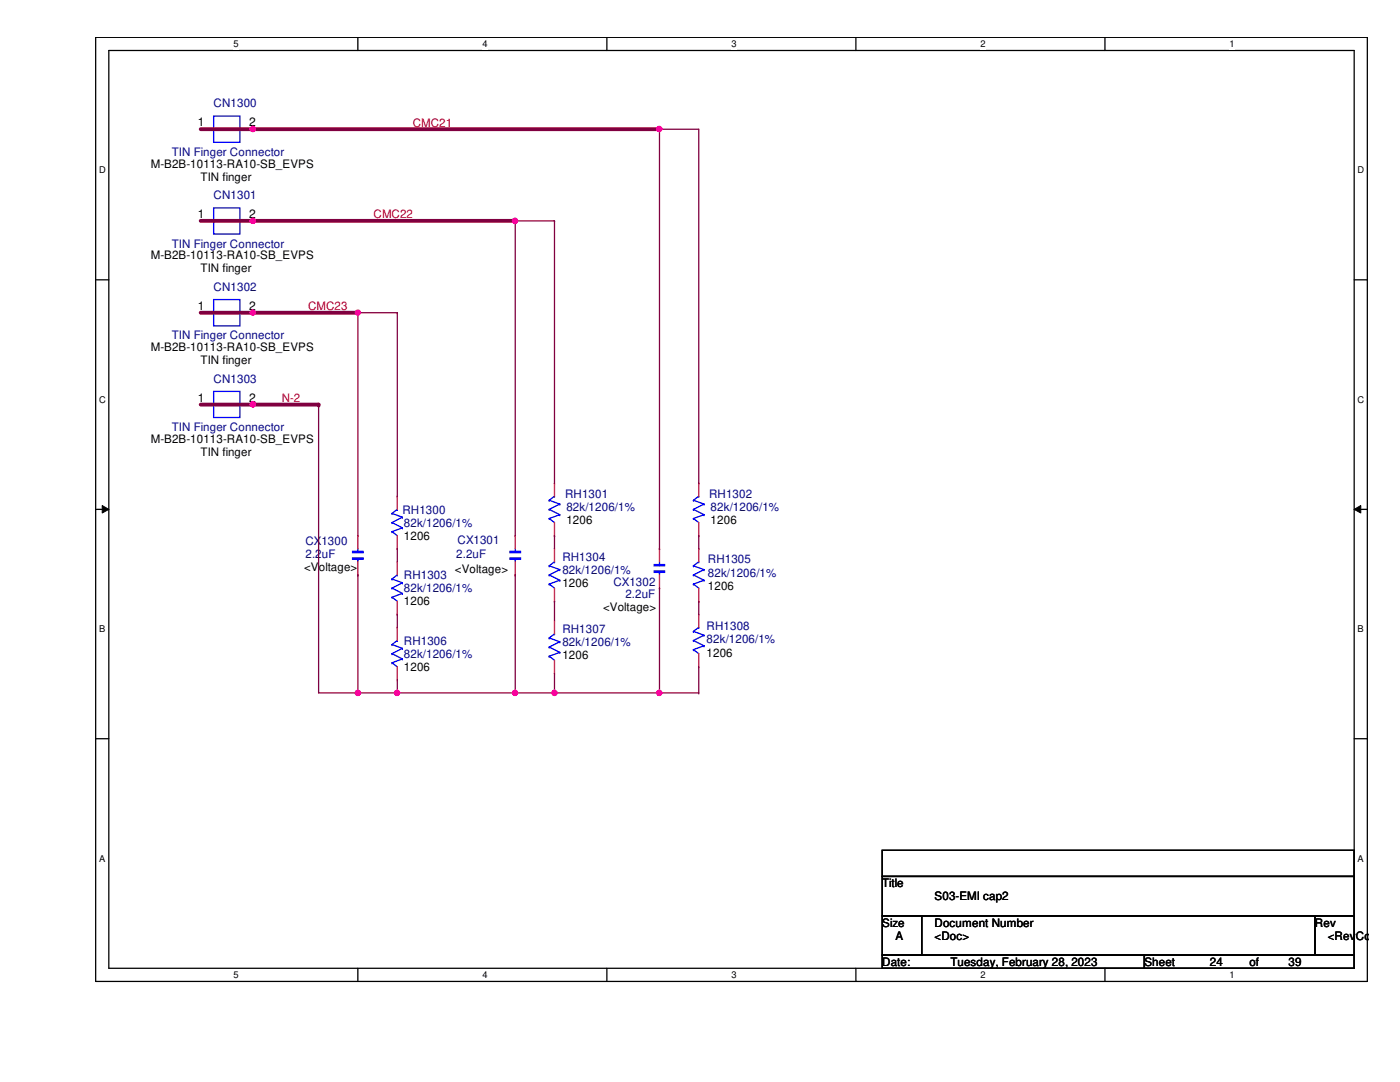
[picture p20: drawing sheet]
<svg xmlns="http://www.w3.org/2000/svg" width="279mm" height="216mm" viewBox="0 0 279 216" stroke-linecap="round" stroke-linejoin="round" font-family="sans-serif">
<defs><g id="words">
<g font-size="2.4">
<text x="39.5" y="25.2">1</text>
<text x="49.7" y="25.2">2</text>
<text x="39.5" y="43.5">1</text>
<text x="49.7" y="43.5">2</text>
<text x="39.5" y="61.8">1</text>
<text x="49.7" y="61.8">2</text>
<text x="39.5" y="80.2">1</text>
<text x="49.7" y="80.2">2</text>
</g>
<g font-size="2.3" fill="#000080">
<text x="42.6" y="21.4">CN1300</text>
<text x="34.3" y="31.1">TIN Finger Connector</text>
<text x="42.6" y="39.7">CN1301</text>
<text x="34.3" y="49.4">TIN Finger Connector</text>
<text x="42.6" y="58">CN1302</text>
<text x="34.3" y="67.7">TIN Finger Connector</text>
<text x="42.6" y="76.3">CN1303</text>
<text x="34.3" y="86">TIN Finger Connector</text>
<text x="112.8" y="99.4">RH1301</text>
<text x="113" y="102">82k/1206/1%</text>
<text x="141.5" y="99.4">RH1302</text>
<text x="141.8" y="102">82k/1206/1%</text>
<text x="80.3" y="102.5">RH1300</text>
<text x="80.6" y="105.1">82k/1206/1%</text>
<text x="61" y="108.8">CX1300</text>
<text x="61" y="111.4">2.2uF</text>
<text x="91.1" y="111.4">2.2uF</text>
<text x="91.3" y="108.5">CX1301</text>
<text x="112.2" y="111.9">RH1304</text>
<text x="141.3" y="112.4">RH1305</text>
<text x="80.6" y="115.6">RH1303</text>
<text x="80.6" y="118.2">82k/1206/1%</text>
<text x="112.2" y="114.5">82k/1206/1%</text>
<text x="122.4" y="116.9">CX1302</text>
<text x="124.8" y="119.3">2.2uF</text>
<text x="141.3" y="115.1">82k/1206/1%</text>
<text x="141" y="125.8">RH1308</text>
<text x="80.6" y="128.7">RH1306</text>
<text x="80.6" y="131.3">82k/1206/1%</text>
<text x="112.2" y="126.3">RH1307</text>
<text x="112.2" y="128.9">82k/1206/1%</text>
<text x="141" y="128.4">82k/1206/1%</text>
</g>
<g font-size="2.3" fill="#f00">
<text x="82.4" y="25.3">CMC21</text>
<text x="74.5" y="43.6">CMC22</text>
<text x="61.5" y="61.9">CMC23</text>
<text x="56.2" y="80.2">N-2</text>
</g>
<g font-size="2.3">
<text x="30.1" y="33.4">M-B2B-10113-RA10-SB_EVPS</text>
<text x="40" y="36">TIN finger</text>
<text x="30.1" y="51.7">M-B2B-10113-RA10-SB_EVPS</text>
<text x="40" y="54.4">TIN finger</text>
<text x="30.1" y="70.1">M-B2B-10113-RA10-SB_EVPS</text>
<text x="40" y="72.7">TIN finger</text>
<text x="30.1" y="88.3">M-B2B-10113-RA10-SB_EVPS</text>
<text x="40" y="91">TIN finger</text>
<text x="80.6" y="107.7">1206</text>
<text x="113" y="104.6">1206</text>
<text x="141.8" y="104.6">1206</text>
<text x="60.7" y="114">&lt;Voltage&gt;</text>
<text x="90.8" y="114.3">&lt;Voltage&gt;</text>
<text x="112.2" y="117.1">1206</text>
<text x="141.3" y="117.7">1206</text>
<text x="80.6" y="120.8">1206</text>
<text x="120.4" y="121.8">&lt;Voltage&gt;</text>
<text x="112.2" y="131.5">1206</text>
<text x="141" y="131">1206</text>
<text x="80.6" y="133.9">1206</text>
<text x="176.1" y="177">Title</text>
<text x="186.5" y="179.7">S03-EMI cap2</text>
<text x="176.1" y="184.9">Size</text>
<text x="186.5" y="184.9">Document Number</text>
<text x="262.4" y="184.9">Rev</text>
<text x="178.7" y="187.5">A</text>
<text x="186.5" y="187.5">&lt;Doc&gt;</text>
<text x="265" y="187.5">&lt;RevCo</text>
<text x="176.1" y="192.7">Date:</text>
<text x="189.7" y="192.7">Tuesday, February 28, 2023</text>
<text x="228.4" y="192.7">Sheet</text>
<text x="241.5" y="192.7">24</text>
<text x="249.3" y="192.7">of</text>
<text x="257.2" y="192.7">39</text>
</g>
<g font-size="1.9">
<text x="46.6" y="9.4">5</text>
<text x="96.3" y="9.4">4</text>
<text x="146" y="9.4">3</text>
<text x="195.7" y="9.4">2</text>
<text x="245.4" y="9.4">1</text>
<text x="19.8" y="34.6">D</text>
<text x="270.9" y="34.6">D</text>
<text x="19.8" y="80.3">C</text>
<text x="270.9" y="80.3">C</text>
<text x="19.8" y="126.2">B</text>
<text x="270.9" y="126.2">B</text>
<text x="19.8" y="171.9">A</text>
<text x="270.9" y="171.9">A</text>
<text x="46.6" y="195.2">5</text>
<text x="96.3" y="195.2">4</text>
<text x="146" y="195.2">3</text>
<text x="195.7" y="195.2">2</text>
<text x="245.4" y="195.2">1</text>
</g>
</g></defs>
<path d="M19.1 7.5h253.8v188.3h-253.8zM21.7 10.1h248.6v183.1h-248.6z" fill="none" stroke="#000" stroke-width=".25"/>
<g fill="#fff">
<path d="M46.6 7.7h1v2.1h-1z"/>
<path d="M46.6 193.5h1v2.1h-1z"/>
</g>
<path d="M71.4 7.5v2.6M71.4 193.2v2.6" fill="none" stroke="#000" stroke-width=".25"/>
<g fill="#fff">
<path d="M96.3 7.7h1v2.1h-1z"/>
<path d="M96.3 193.5h1v2.1h-1z"/>
</g>
<path d="M121.1 7.5v2.6M121.1 193.2v2.6" fill="none" stroke="#000" stroke-width=".25"/>
<g fill="#fff">
<path d="M146 7.7h1v2.1h-1z"/>
<path d="M146 193.5h1v2.1h-1z"/>
</g>
<path d="M170.8 7.5v2.6M170.8 193.2v2.6" fill="none" stroke="#000" stroke-width=".25"/>
<g fill="#fff">
<path d="M195.7 7.7h1v2.1h-1z"/>
<path d="M195.7 193.5h1v2.1h-1z"/>
</g>
<path d="M220.5 7.5v2.6M220.5 193.2v2.6" fill="none" stroke="#000" stroke-width=".25"/>
<g fill="#fff">
<path d="M245.4 7.7h1v2.1h-1z"/>
<path d="M245.4 193.5h1v2.1h-1z"/>
<path d="M19.8 32.9h1.3v2.1h-1.3z"/>
<path d="M270.9 32.9h1.3v2.1h-1.3z"/>
<path d="M19.8 78.7h1.3v2.1h-1.3z"/>
<path d="M270.9 78.7h1.3v2.1h-1.3z"/>
</g>
<path d="M19.1 55.8h2.6M270.3 55.8h2.6" fill="none" stroke="#000" stroke-width=".25"/>
<g fill="#fff">
<path d="M19.8 124.5h1.2v2.1h-1.2z"/>
<path d="M270.9 124.5h1.3v2.1h-1.3z"/>
</g>
<path d="M19.1 101.6h2.6M270.3 101.6h2.6" fill="none" stroke="#000" stroke-width=".25"/>
<path d="M20.4 100.9l1.3 .7-1.3 .8zM270.3 101.6l1.3-.7v1.5z" fill="#000"/>
<path d="M20.4 100.9l1.3 .7-1.3 .8zM270.3 101.6l1.3-.7v1.5z" fill="none" stroke="#000" stroke-width=".2"/>
<g fill="#fff">
<path d="M19.8 170.3h1.2v2h-1.2z"/>
<path d="M270.9 170.3h1.3v2h-1.3z"/>
</g>
<path d="M19.1 147.4h2.6M270.3 147.4h2.6M176.1 169.7h94.2v5.2h-94.2zM176.1 174.9h94.2v7.9h-94.2zM176.1 182.8h7.8v7.8h-7.8zM176.1 190.6h52.3v2.6h-52.3zM183.9 182.8h78.5v7.8h-78.5zM228.4 190.6h41.9v2.6h-41.9zM262.4 182.8h7.9v7.8h-7.9z" fill="none" stroke="#000" stroke-width=".25"/>
<g fill="none" stroke="#00f" stroke-width=".25">
<path d="M42.6 23.2h5.3v5.2h-5.3zM42.6 59.8h5.3v5.2h-5.3zM42.6 41.5h5.3v5.2h-5.3zM42.6 78.1h5.3v5.2h-5.3zM109.6 99.8h.1M109.6 99.8l2.1 .8M110.7 99h.1M110.7 99l-1.1 .8M138.4 99.8h.1M138.4 99.8l2.1 .8M139.4 99h.1M139.4 99l-1 .8"/>
<path d="M70.4 111.3h2.1v.3h-2.1zM70.4 110h2.1v.3h-2.1zM70.4 111.5h2.1M70.4 110.2h2.1M71.4 110h.1M71.4 111.6h.1M71.4 109.5v.5M71.4 111.6v.5M78.2 119.2h.1M78.2 117.3h.1M78.2 115.5h.1M78.2 106.1h.1"/>
<path d="M78.2 104.3h.1M78.2 102.4h.1M78.2 119.2l1.1 .8M78.2 117.3l2.1 1.1M78.2 115.5l2.1 .8M78.2 106.1l1.1 .8M78.2 104.3l2.1 1M78.2 102.4l2.1 .8M79.3 114.7h.1M79.3 101.6h.1M79.3 114.7l-1.1 .8M79.3 101.6l-1.1 .8"/>
<path d="M80.3 118.4h.1M80.3 116.3h.1M80.3 105.3h.1M80.3 103.2h.1M80.3 118.4l-2.1 .8M80.3 116.3l-2.1 1M80.3 105.3l-2.1 .8M80.3 103.2l-2.1 1.1M101.8 111.3h2.1v.3h-2.1zM101.8 110h2.1v.3h-2.1zM101.8 111.5h2.1M101.8 110.2h2.1"/>
<path d="M102.8 110h.1M102.8 111.6h.1M102.8 109.5v.5M102.8 111.6v.5M109.6 103.5h.1M109.6 101.6h.1M109.6 116.5h.1M109.6 114.7h.1M109.6 112.9h.1M109.6 103.5l1.1 .8M109.6 101.6l2.1 1.1M109.6 116.5l1.1 .8"/>
<path d="M109.6 114.7l2.1 1.1M109.6 112.9l2.1 .8M110.7 112.1h.1M110.7 112.1l-1.1 .8M111.7 102.7h.1M111.7 100.6h.1M111.7 115.8h.1M111.7 113.7h.1M111.7 102.7l-2.1 .8M111.7 100.6l-2.1 1M111.7 115.8l-2.1 .7M111.7 113.7l-2.1 1"/>
<path d="M130.6 113.9h2v.3h-2zM130.6 112.6h2v.3h-2zM130.6 112.8h2M131.6 112.6h.1M131.6 114.2h.1M131.6 112.1v.5M131.6 114.2v.5M138.4 116.5h.1M138.4 114.7h.1M138.4 112.9h.1M138.4 103.5h.1M138.4 101.6h.1"/>
<path d="M138.4 116.5l1 .8M138.4 114.7l2.1 1.1M138.4 112.9l2.1 .8M138.4 103.5l1 .8M138.4 101.6l2.1 1.1M139.4 112.1h.1M139.4 112.1l-1 .8M140.5 115.8h.1M140.5 113.7h.1M140.5 102.7h.1M140.5 100.6h.1M140.5 115.8l-2.1 .7"/>
<path d="M140.5 113.7l-2.1 1M140.5 102.7l-2.1 .8M140.5 100.6l-2.1 1M78.2 132.2h.1M78.2 130.4h.1M78.2 128.6h.1M78.2 132.2l1.1 .9M78.2 130.4l2.1 1.1M78.2 128.6l2.1 .8M79.3 127.8h.1M79.3 127.8l-1.1 .8M80.3 131.5h.1"/>
<path d="M80.3 129.4h.1M80.3 131.5l-2.1 .7M80.3 129.4l-2.1 1M109.6 130.9h.1M109.6 129.1h.1M109.6 127.3h.1M109.6 130.9l1.1 .8M109.6 129.1l2.1 1.1M109.6 127.3l2.1 .8M110.7 126.5h.1M110.7 126.5l-1.1 .8M111.7 130.2h.1"/>
<path d="M111.7 128.1h.1M111.7 130.2l-2.1 .7M111.7 128.1l-2.1 1M138.4 129.6h.1M138.4 127.8h.1M138.4 126h.1M138.4 129.6l1 .8M138.4 127.8l2.1 1.1M138.4 126l2.1 .7M139.4 125.2h.1M139.4 125.2l-1 .8M140.5 128.9h.1"/>
<path d="M140.5 126.7h.1M140.5 128.9l-2.1 .7M140.5 126.7l-2.1 1.1"/>
</g>
<g fill="none" stroke="#f00" stroke-width=".25">
<path d="M40 25.8h.1M40 25.8h2.6M47.9 25.8h2.6M50.5 25.8h.1M40 44.1h.1M40 44.1h2.6M47.9 44.1h2.6M50.5 44.1h.1M40 62.4h.1M40 62.4h2.6M47.9 62.4h2.6M50.5 62.4h.1"/>
<path d="M40 80.7h.1M40 80.7h2.6M47.9 80.7h2.6M50.5 80.7h.1M79.3 99h.1M79.3 99v2.6M110.7 96.4h.1M110.7 96.4v2.6M139.4 96.4h.1M139.4 96.4v2.6M71.4 106.9h.1M71.4 114.7h.1"/>
<path d="M71.4 106.9v2.6M71.4 112.1v2.6M79.3 112.1h.1M79.3 109.5h.1M79.3 106.9v2.6M79.3 112.1v2.6M79.3 120v2.6M102.8 106.9h.1M102.8 114.7h.1M102.8 106.9v2.6M102.8 112.1v2.6M110.7 106.9h.1"/>
<path d="M110.7 120h.1M110.7 109.5h.1M110.7 104.3v2.6M110.7 109.5v2.6M110.7 117.3v2.7M131.6 109.5h.1M131.6 117.3h.1M131.6 109.5v2.6M131.6 114.7v2.6M139.4 120h.1M139.4 109.5h.1M139.4 106.9h.1"/>
<path d="M139.4 104.3v2.6M139.4 109.5v2.6M139.4 117.3v2.7M79.3 122.6h.1M79.3 135.6h.1M79.3 125.2h.1M79.3 125.2v2.6M79.3 133.1v2.5M110.7 134.4h.1M110.7 123.9h.1M110.7 123.9v2.6M110.7 131.7v2.7"/>
<path d="M139.4 133.1h.1M139.4 122.6h.1M139.4 122.6v2.6M139.4 130.4v2.7"/>
</g>
<path d="M130.6 114.1h2" fill="none" stroke="#00f" stroke-width=".3"/>
<path d="M131.6 25.8v83.7M131.6 109.5h.1" fill="none" stroke="#800040" stroke-width=".25"/>
<circle cx="131.6" cy="25.7" r=".51" fill="#f0f"/>
<circle cx="131.6" cy="25.7" r=".51" fill="none" stroke="#f0f" stroke-width=".25"/>
<path d="M139.4 25.8v70.6M102.8 44.1h.1M102.8 44.1v62.8M139.4 96.4h.1" fill="none" stroke="#800040" stroke-width=".25"/>
<circle cx="102.8" cy="44.1" r=".51" fill="#f0f"/>
<circle cx="102.8" cy="44.1" r=".51" fill="none" stroke="#f0f" stroke-width=".25"/>
<path d="M110.7 44.1h.1M110.7 44.1v52.3M71.4 62.4h.1M71.4 62.4v44.5" fill="none" stroke="#800040" stroke-width=".25"/>
<circle cx="71.4" cy="62.4" r=".5" fill="#f0f"/>
<circle cx="71.4" cy="62.4" r=".5" fill="none" stroke="#f0f" stroke-width=".25"/>
<path d="M79.3 62.4h.1M79.3 62.4v36.6M71.4 114.7h.1M71.4 114.7v23.6M79.3 109.5h.1M79.3 109.5v2.6M110.7 106.9h.1M110.7 106.9v2.6M139.4 106.9h.1M139.4 106.9v2.6" fill="none" stroke="#800040" stroke-width=".25"/>
<circle cx="71.4" cy="138.3" r=".51" fill="#f0f"/>
<circle cx="71.4" cy="138.3" r=".51" fill="none" stroke="#f0f" stroke-width=".25"/>
<path d="M102.8 114.7h.1M102.8 114.7v23.6M110.7 120h.1M110.7 120v3.9M131.6 117.3h.1M131.6 117.3v21M139.4 120h.1M139.4 120v2.6M79.3 122.6h.1M79.3 122.6v2.6" fill="none" stroke="#800040" stroke-width=".25"/>
<path d="M40 25.8h10.5" fill="none" stroke="#800040" stroke-width=".76"/>
<circle cx="50.5" cy="25.8" r=".38" fill="#800040"/>
<path d="M40 44.1h10.5" fill="none" stroke="#800040" stroke-width=".76"/>
<circle cx="50.5" cy="44.1" r=".38" fill="#800040"/>
<path d="M40 62.4h10.5" fill="none" stroke="#800040" stroke-width=".76"/>
<circle cx="50.5" cy="62.4" r=".38" fill="#800040"/>
<path d="M40 80.7h10.5" fill="none" stroke="#800040" stroke-width=".76"/>
<circle cx="50.5" cy="80.7" r=".38" fill="#800040"/>
<path d="M63.6 80.7h.1M63.6 80.7v57.6h47.1M71.4 138.3h.1M79.3 138.3h.1M79.3 135.6v2.7M102.8 138.3h.1M110.7 138.3h.1M131.6 138.3h.1M131.6 138.3h7.8M139.4 138.3h.1M139.4 133.1v5.2" fill="none" stroke="#800040" stroke-width=".25"/>
<circle cx="79.2" cy="138.3" r=".51" fill="#f0f"/>
<circle cx="79.2" cy="138.3" r=".51" fill="none" stroke="#f0f" stroke-width=".25"/>
<circle cx="102.8" cy="138.3" r=".51" fill="#f0f"/>
<circle cx="102.8" cy="138.3" r=".51" fill="none" stroke="#f0f" stroke-width=".25"/>
<path d="M131.6 25.8h.1M131.6 25.8h7.8M102.8 44.1h.1M102.8 44.1h7.9M71.4 62.4h.1M71.4 62.4h7.9" fill="none" stroke="#800040" stroke-width=".25"/>
<path d="M50.5 25.8h81.1" fill="none" stroke="#800040" stroke-width=".76"/>
<circle cx="131.6" cy="25.8" r=".38" fill="#800040"/>
<circle cx="50.5" cy="25.7" r=".51" fill="#f0f"/>
<circle cx="50.5" cy="25.7" r=".51" fill="none" stroke="#f0f" stroke-width=".25"/>
<path d="M50.5 44.1h52.3" fill="none" stroke="#800040" stroke-width=".76"/>
<circle cx="102.8" cy="44.1" r=".38" fill="#800040"/>
<circle cx="50.5" cy="44.1" r=".51" fill="#f0f"/>
<circle cx="50.5" cy="44.1" r=".51" fill="none" stroke="#f0f" stroke-width=".25"/>
<path d="M50.5 62.4h20.9" fill="none" stroke="#800040" stroke-width=".76"/>
<circle cx="71.4" cy="62.4" r=".38" fill="#800040"/>
<circle cx="50.5" cy="62.4" r=".5" fill="#f0f"/>
<circle cx="50.5" cy="62.4" r=".5" fill="none" stroke="#f0f" stroke-width=".25"/>
<path d="M50.5 80.7h13.1" fill="none" stroke="#800040" stroke-width=".76"/>
<circle cx="63.6" cy="80.7" r=".38" fill="#800040"/>
<circle cx="50.5" cy="80.7" r=".51" fill="#f0f"/>
<circle cx="50.5" cy="80.7" r=".51" fill="none" stroke="#f0f" stroke-width=".25"/>
<path d="M110.7 138.3h.1M110.7 134.4v3.9M110.7 138.3h20.9M131.6 138.3h.1" fill="none" stroke="#800040" stroke-width=".25"/>
<circle cx="110.7" cy="138.3" r=".51" fill="#f0f"/>
<circle cx="110.7" cy="138.3" r=".51" fill="none" stroke="#f0f" stroke-width=".25"/>
<circle cx="131.6" cy="138.3" r=".51" fill="#f0f"/>
<circle cx="131.6" cy="138.3" r=".51" fill="none" stroke="#f0f" stroke-width=".25"/>
<circle cx="131.6" cy="25.7" r=".51" fill="#f0f"/>
<circle cx="131.6" cy="25.7" r=".51" fill="none" stroke="#f0f" stroke-width=".25"/>
<circle cx="102.8" cy="44.1" r=".51" fill="#f0f"/>
<circle cx="102.8" cy="44.1" r=".51" fill="none" stroke="#f0f" stroke-width=".25"/>
<circle cx="71.4" cy="62.4" r=".5" fill="#f0f"/>
<circle cx="71.4" cy="62.4" r=".5" fill="none" stroke="#f0f" stroke-width=".25"/>
<circle cx="71.4" cy="138.3" r=".51" fill="#f0f"/>
<circle cx="71.4" cy="138.3" r=".51" fill="none" stroke="#f0f" stroke-width=".25"/>
<circle cx="79.2" cy="138.3" r=".51" fill="#f0f"/>
<circle cx="79.2" cy="138.3" r=".51" fill="none" stroke="#f0f" stroke-width=".25"/>
<circle cx="102.8" cy="138.3" r=".51" fill="#f0f"/>
<circle cx="102.8" cy="138.3" r=".51" fill="none" stroke="#f0f" stroke-width=".25"/>
<circle cx="50.5" cy="25.7" r=".51" fill="#f0f"/>
<circle cx="50.5" cy="25.7" r=".51" fill="none" stroke="#f0f" stroke-width=".25"/>
<circle cx="50.5" cy="44.1" r=".51" fill="#f0f"/>
<circle cx="50.5" cy="44.1" r=".51" fill="none" stroke="#f0f" stroke-width=".25"/>
<circle cx="50.5" cy="62.4" r=".5" fill="#f0f"/>
<circle cx="50.5" cy="62.4" r=".5" fill="none" stroke="#f0f" stroke-width=".25"/>
<circle cx="50.5" cy="80.7" r=".51" fill="#f0f"/>
<circle cx="50.5" cy="80.7" r=".51" fill="none" stroke="#f0f" stroke-width=".25"/>
<circle cx="110.7" cy="138.3" r=".51" fill="#f0f"/>
<circle cx="110.7" cy="138.3" r=".51" fill="none" stroke="#f0f" stroke-width=".25"/>
<circle cx="131.6" cy="138.3" r=".51" fill="#f0f"/>
<circle cx="131.6" cy="138.3" r=".51" fill="none" stroke="#f0f" stroke-width=".25"/>
<use href="#words"/>
</svg>
